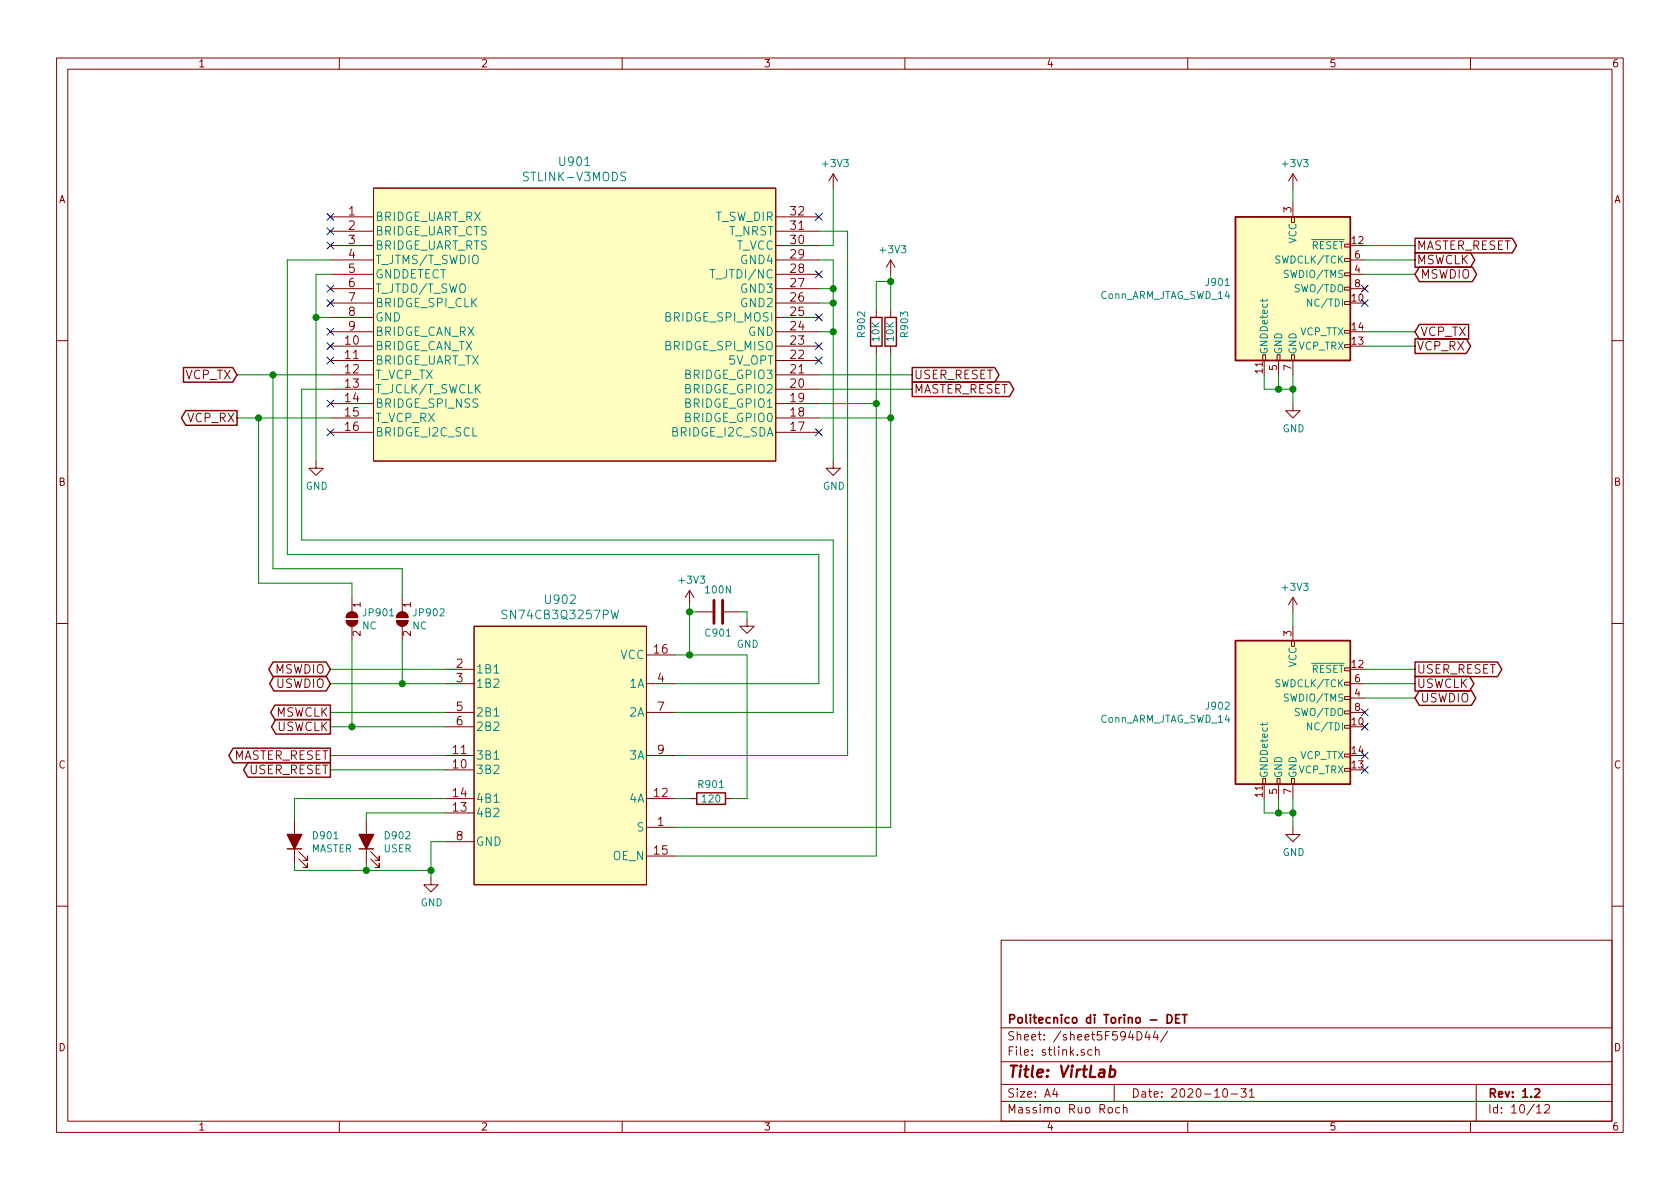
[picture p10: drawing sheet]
<svg xmlns="http://www.w3.org/2000/svg" width="297mm" height="210mm" viewBox="0 0 297 210" stroke-linecap="round" stroke-linejoin="round" font-family="sans-serif">
<defs><g id="words">
<text font-size="2.8" fill="#840000" x="178" y="190.5">Title: VirtLab</text>
<g font-size="2.1" fill="#008484">
<text x="99.1" y="29.4">U901</text>
<text x="92.9" y="32">STLINK-V3MODS</text>
<text x="66.3" y="39.1">BRIDGE_UART_RX</text>
<text x="66.3" y="41.6">BRIDGE_UART_CTS</text>
<text x="126.4" y="39.1">T_SW_DIR</text>
<text x="128.8" y="41.6">T_NRST</text>
<text x="66.3" y="44.2">BRIDGE_UART_RTS</text>
<text x="66.3" y="46.7">T_JTMS/T_SWDIO</text>
<text x="130.1" y="44.2">T_VCC</text>
<text x="131.1" y="46.7">GND4</text>
<text x="66.3" y="49.2">GNDDETECT</text>
<text x="66.3" y="51.8">T_JTDO/T_SWO</text>
<text x="126.4" y="49.2">T_JTDI/NC</text>
<text x="131.1" y="51.8">GND3</text>
<text x="66.3" y="54.3">BRIDGE_SPI_CLK</text>
<text x="66.3" y="56.9">GND</text>
<text x="66.3" y="59.4">BRIDGE_CAN_RX</text>
<text x="117.8" y="56.9">BRIDGE_SPI_MOSI</text>
<text x="131.1" y="54.3">GND2</text>
<text x="132.3" y="59.4">GND</text>
<text x="66.3" y="61.9">BRIDGE_CAN_TX</text>
<text x="66.3" y="64.5">BRIDGE_UART_TX</text>
<text x="117.8" y="61.9">BRIDGE_SPI_MISO</text>
<text x="128.9" y="64.5">5V_OPT</text>
<text x="66.3" y="67">T_VCP_TX</text>
<text x="66.3" y="69.6">T_JCLK/T_SWCLK</text>
<text x="121.3" y="69.6">BRIDGE_GPIO2</text>
<text x="121.3" y="67">BRIDGE_GPIO3</text>
<text x="66.3" y="72.1">BRIDGE_SPI_NSS</text>
<text x="66.3" y="74.6">T_VCP_RX</text>
<text x="66.3" y="77.2">BRIDGE_I2C_SCL</text>
<text x="118.8" y="77.2">BRIDGE_I2C_SDA</text>
<text x="121.3" y="74.6">BRIDGE_GPIO0</text>
<text x="121.3" y="72.1">BRIDGE_GPIO1</text>
<text x="96.5" y="106.8">U902</text>
<text x="89.4" y="109.5">SN74CB3Q3257PW</text>
<text x="84.1" y="119.1">1B1</text>
<text x="109.7" y="116.6">VCC</text>
<text x="84.1" y="121.6">1B2</text>
<text x="111.4" y="121.6">1A</text>
<text x="84.1" y="126.7">2B1</text>
<text x="84.1" y="129.3">2B2</text>
<text x="111.4" y="126.7">2A</text>
<text x="84.1" y="136.9">3B2</text>
<text x="84.1" y="134.3">3B1</text>
<text x="111.4" y="134.3">3A</text>
<text x="84.1" y="142">4B1</text>
<text x="111.4" y="142">4A</text>
<text x="84.1" y="144.5">4B2</text>
<text x="84.1" y="149.6">GND</text>
<text x="112.6" y="147">S</text>
<text x="108.4" y="152.1">OE_N</text>
</g>
<g font-size="2.1" fill="#840000">
<text x="61.6" y="38.1">1</text>
<text x="61.6" y="40.6">2</text>
<text x="139.8" y="40.6">31</text>
<text x="139.8" y="38.1">32</text>
<text x="61.6" y="43.2">3</text>
<text x="61.6" y="45.7">4</text>
<text x="139.8" y="45.7">29</text>
<text x="139.8" y="43.2">30</text>
<text x="250.4" y="46.7">MSWCLK</text>
<text x="250.4" y="44.2">MASTER_RESET</text>
<text x="61.6" y="48.3">5</text>
<text x="61.6" y="50.8">6</text>
<text x="61.6" y="53.3">7</text>
<text x="139.8" y="53.3">26</text>
<text x="139.8" y="50.8">27</text>
<text x="139.8" y="48.3">28</text>
<text x="251.1" y="49.3">MSWDIO</text>
<text x="61.6" y="55.9">8</text>
<text x="61.6" y="58.4">9</text>
<text x="139.8" y="58.4">24</text>
<text x="139.8" y="55.9">25</text>
<text x="251.1" y="59.4">VCP_TX</text>
<text x="61.1" y="61">10</text>
<text x="61.1" y="63.5">11</text>
<text x="139.8" y="63.5">22</text>
<text x="139.8" y="61">23</text>
<text x="250.4" y="62">VCP_RX</text>
<text x="32.7" y="67.1">VCP_TX</text>
<text x="61.1" y="66">12</text>
<text x="61.1" y="68.6">13</text>
<text x="61.1" y="71.1">14</text>
<text x="139.8" y="71.1">19</text>
<text x="139.8" y="68.6">20</text>
<text x="139.8" y="66">21</text>
<text x="161.5" y="69.6">MASTER_RESET</text>
<text x="161.5" y="67.1">USER_RESET</text>
<text x="33.2" y="74.7">VCP_RX</text>
<text x="61.1" y="73.7">15</text>
<text x="61.1" y="76.2">16</text>
<text x="139.8" y="76.2">17</text>
<text x="139.8" y="73.7">18</text>
<text x="48.5" y="119.1">MSWDIO</text>
<text x="80.7" y="118.1">2</text>
<text x="115.7" y="115.6">16</text>
<text x="250.4" y="119.1">USER_RESET</text>
<text x="48.8" y="121.7">USWDIO</text>
<text x="80.7" y="120.6">3</text>
<text x="80.7" y="125.7">5</text>
<text x="116.3" y="120.6">4</text>
<text x="116.3" y="125.7">7</text>
<text x="250.4" y="121.7">USWCLK</text>
<text x="251.1" y="124.2">USWDIO</text>
<text x="48.6" y="126.7">MSWCLK</text>
<text x="48.8" y="129.3">USWCLK</text>
<text x="80.7" y="128.3">6</text>
<text x="40.9" y="134.4">MASTER_RESET</text>
<text x="44" y="136.9">USER_RESET</text>
<text x="80.1" y="135.9">10</text>
<text x="80.1" y="133.3">11</text>
<text x="116.3" y="133.3">9</text>
<text x="80.1" y="143.5">13</text>
<text x="80.1" y="141">14</text>
<text x="115.7" y="141">12</text>
<text x="80.7" y="148.6">8</text>
<text x="116.3" y="146">1</text>
<text x="115.7" y="151.1">15</text>
<text x="178" y="184">Sheet: /sheet5F594D44/</text>
<text x="178" y="181">Politecnico di Torino - DET</text>
<text x="178" y="186.7">File: stlink.sch</text>
<text x="178" y="196.9">Massimo Ruo Roch</text>
<text x="178" y="194.1">Size: A4</text>
<text x="200" y="194.1">Date: 2020-10-31</text>
<text x="263" y="194.1">Rev: 1.2</text>
<text x="263" y="196.9">Id: 10/12</text>
</g>
<g font-size="1.8" fill="#840000">
<text x="35" y="11.9">1</text>
<text x="85" y="11.9">2</text>
<text x="135" y="11.9">3</text>
<text x="185" y="11.9">4</text>
<text x="235" y="11.9">5</text>
<text x="285" y="11.9">6</text>
<text x="10.4" y="35.9">A</text>
<text x="285.4" y="35.9">A</text>
<text x="228.3" y="37.6" transform="rotate(-90 228.3 37.6)">3</text>
<text x="239.1" y="43.2">12</text>
<text x="239.5" y="45.7">6</text>
<text x="239.1" y="53.3">10</text>
<text x="239.5" y="48.3">4</text>
<text x="239.5" y="50.8">8</text>
<text x="239.1" y="58.4">14</text>
<text x="223.3" y="66" transform="rotate(-90 223.3 66)">11</text>
<text x="225.8" y="65.5" transform="rotate(-90 225.8 65.5)">5</text>
<text x="228.3" y="65.5" transform="rotate(-90 228.3 65.5)">7</text>
<text x="239.1" y="61">13</text>
<text x="10.4" y="85.9">B</text>
<text x="285.4" y="85.9">B</text>
<text x="63.8" y="107.4" transform="rotate(-90 63.8 107.4)">1</text>
<text x="72.6" y="107.4" transform="rotate(-90 72.6 107.4)">1</text>
<text x="63.8" y="112.5" transform="rotate(-90 63.8 112.5)">2</text>
<text x="72.6" y="112.5" transform="rotate(-90 72.6 112.5)">2</text>
<text x="228.3" y="112.5" transform="rotate(-90 228.3 112.5)">3</text>
<text x="239.1" y="118.1">12</text>
<text x="239.5" y="123.2">4</text>
<text x="239.5" y="120.6">6</text>
<text x="239.5" y="125.7">8</text>
<text x="239.1" y="128.3">10</text>
<text x="10.4" y="135.9">C</text>
<text x="239.1" y="135.9">13</text>
<text x="239.1" y="133.3">14</text>
<text x="285.4" y="135.9">C</text>
<text x="223.3" y="140.9" transform="rotate(-90 223.3 140.9)">11</text>
<text x="225.8" y="140.4" transform="rotate(-90 225.8 140.4)">5</text>
<text x="228.3" y="140.4" transform="rotate(-90 228.3 140.4)">7</text>
<text x="10.4" y="185.9">D</text>
<text x="285.4" y="185.9">D</text>
<text x="35" y="199.9">1</text>
<text x="85" y="199.9">2</text>
<text x="135" y="199.9">3</text>
<text x="185" y="199.9">4</text>
<text x="235" y="199.9">5</text>
<text x="285" y="199.9">6</text>
</g>
<g font-size="1.8" fill="#008484">
<text x="145.6" y="29.6">+3V3</text>
<text x="226.9" y="29.6">+3V3</text>
<text x="155.8" y="44.8">+3V3</text>
<text x="225.9" y="46.6">SWDCLK/TCK</text>
<text x="229.2" y="43.1" transform="rotate(-90 229.2 43.1)">VCC</text>
<text x="231.9" y="44.1">RESET</text>
<text x="194.5" y="52.9">Conn_ARM_JTAG_SWD_14</text>
<text x="213.4" y="50.6">J901</text>
<text x="227.5" y="49.1">SWDIO/TMS</text>
<text x="229.3" y="51.7">SWO/TDO</text>
<text x="153" y="59.5" transform="rotate(-90 153 59.5)">R902</text>
<text x="160.6" y="59.5" transform="rotate(-90 160.6 59.5)">R903</text>
<text x="229.8" y="59.3">VCP_TTX</text>
<text x="231.9" y="54.2">NC/TDI</text>
<text x="155.5" y="60.3" transform="rotate(-90 155.5 60.3)">10K</text>
<text x="158" y="60.3" transform="rotate(-90 158 60.3)">10K</text>
<text x="224.2" y="62.7" transform="rotate(-90 224.2 62.7)">GNDDetect</text>
<text x="226.7" y="62.7" transform="rotate(-90 226.7 62.7)">GND</text>
<text x="229.2" y="62.7" transform="rotate(-90 229.2 62.7)">GND</text>
<text x="229.6" y="61.8">VCP_TRX</text>
<text x="226.8" y="76.4">GND</text>
<text x="54.1" y="86.6">GND</text>
<text x="145.5" y="86.6">GND</text>
<text x="120.2" y="103.2">+3V3</text>
<text x="124.9" y="104.9">100N</text>
<text x="226.9" y="104.5">+3V3</text>
<text x="64.1" y="111.3">NC</text>
<text x="64.4" y="109">JP901</text>
<text x="72.9" y="111.3">NC</text>
<text x="73.3" y="109">JP902</text>
<text x="124.9" y="112.6">C901</text>
<text x="130.3" y="114.5">GND</text>
<text x="229.2" y="118" transform="rotate(-90 229.2 118)">VCC</text>
<text x="231.9" y="119">RESET</text>
<text x="213.4" y="125.5">J902</text>
<text x="225.9" y="121.5">SWDCLK/TCK</text>
<text x="227.5" y="124.1">SWDIO/TMS</text>
<text x="194.5" y="127.8">Conn_ARM_JTAG_SWD_14</text>
<text x="229.3" y="126.6">SWO/TDO</text>
<text x="231.9" y="129.2">NC/TDI</text>
<text x="224.2" y="137.7" transform="rotate(-90 224.2 137.7)">GNDDetect</text>
<text x="226.7" y="137.7" transform="rotate(-90 226.7 137.7)">GND</text>
<text x="229.2" y="137.7" transform="rotate(-90 229.2 137.7)">GND</text>
<text x="229.6" y="136.8">VCP_TRX</text>
<text x="229.8" y="134.2">VCP_TTX</text>
<text x="123.6" y="139.4">R901</text>
<text x="124.3" y="141.9">120</text>
<text x="55.5" y="148.4">D901</text>
<text x="68.2" y="148.4">D902</text>
<text x="55" y="150.7">MASTER</text>
<text x="67.9" y="150.7">USER</text>
<text x="226.8" y="151.4">GND</text>
<text x="74.4" y="160.3">GND</text>
</g>
</g></defs>
<g fill="none" stroke="#840000" stroke-width=".18">
<path d="M10 10.3h277v189.9h-277zM12 12.2h273v186.1h-273zM60 10.3v1.9M110 10.3v1.9M160 10.3v1.9M210 10.3v1.9M260 10.3v1.9M58.4 38.3h7.6M66 33.3h71.2v48.2h-71.2zM137.2 38.3h7.6M147.3 30.7l-.7 1.3M147.3 30.7v2.6"/>
<path d="M147.3 30.7l.8 1.3M228.3 38.3h.6v1.1h-.6zM228.6 30.7v2.6M228.6 35.8v2.5M228.6 30.7l-.8 1.3M228.6 30.7l.8 1.3M58.4 40.9h7.6M58.4 58.7h7.6M58.4 56.1h7.6M58.4 53.6h7.6M58.4 51h7.6M58.4 48.5h7.6"/>
<path d="M58.4 46h7.6M58.4 43.4h7.6M137.2 40.9h7.6M137.2 58.7h7.6M137.2 56.1h7.6M137.2 53.6h7.6M137.2 51h7.6M137.2 48.5h7.6M137.2 46h7.6M137.2 43.4h7.6M154.9 54.9v1.2M157.5 46v2.5"/>
<path d="M157.5 54.9v1.2M157.5 46l-.8 1.2M157.5 46l.7 1.2M237.7 48.3h1.1v.5h-1.1zM237.7 58.4h1.1v.5h-1.1zM237.7 53.3h1.1v.5h-1.1zM237.7 50.8h1.1v.5h-1.1zM237.7 43.2h1.1v.5h-1.1zM237.7 45.7h1.1v.5h-1.1zM238.8 51h2.5M238.8 48.5h2.5M238.8 46h2.5"/>
<path d="M10 60.2h2M58.4 61.2h7.6M58.4 63.7h7.6M58.4 66.3h7.6M58.4 68.8h7.6M58.4 71.4h7.6M58.4 73.9h7.6M58.4 76.4h7.6M137.2 61.2h7.6M137.2 63.7h7.6M137.2 66.3h7.6M137.2 68.8h7.6"/>
<path d="M137.2 71.4h7.6M137.2 73.9h7.6M137.2 76.4h7.6M154.9 61.2v1.3M157.5 61.2v1.3M223.3 62.7h.5v1h-.5zM225.8 62.7h.5v1h-.5zM226.1 63.7v2.6M228.3 62.7h.6v1h-.6zM228.6 71.4v1.2h1.3l-1.3 1.3-1.3-1.3h1.3M228.6 63.7v2.6M237.7 61h1.1v.5h-1.1z"/>
<path d="M285 60.2h2M55.9 81.5v1.3h1.2l-1.2 1.3-1.3-1.3h1.3M147.3 81.5v1.3h1.3l-1.3 1.3-1.3-1.3h1.3M10 110.3h2M61.2 109.7h2a1.02 1.02 0 0 1-1 1 1.02 1.02 0 0 1-1-1zM61.6 108.4a1.03 1.03 0 0 1 1.1-.1 1.03 1.03 0 0 1 .5 .9h-2l.1-.3zM62.2 105.7v2.5M62.2 110.7v2.6M70.1 109.7h2a1.02 1.02 0 0 1-1 1 1.02 1.02 0 0 1-1-1zM70.3 108.6a1.02 1.02 0 0 1 1.2-.4 1.02 1.02 0 0 1 .6 1h-2zM71.1 105.7v2.5M71.1 110.7v2.6"/>
<path d="M78.7 118.4h5.1M83.8 110.7h30.5v45.8h-30.5zM114.3 115.8h5.1M121.9 104.4l-.7 1.3M121.9 104.4v2.5M121.9 104.4l.8 1.3M123.2 108.2h2.8M128 108.2h2.8M132.1 109.5v1.2h1.2l-1.2 1.3-1.3-1.3h1.3M228.3 113.3h.6v1h-.6zM228.6 105.7l-.8 1.2M228.6 105.7v2.5"/>
<path d="M228.6 110.7v2.6M228.6 105.7l.8 1.2M237.7 118.1h1.1v.5h-1.1zM285 110.3h2M78.7 120.9h5.1M78.7 126h5.1M78.7 136.1h5.1M78.7 133.6h5.1M78.7 128.5h5.1M114.3 120.9h5.1M114.3 126h5.1M114.3 133.6h5.1"/>
<path d="M223.3 137.7h.5v1h-.5zM225.8 137.7h.5v1h-.5zM226.1 138.7v2.5M228.3 137.7h.6v1h-.6zM228.6 138.7v2.5M237.7 123.2h1.1v.5h-1.1zM237.7 135.9h1.1v.5h-1.1zM237.7 133.3h1.1v.6h-1.1zM237.7 128.3h1.1v.5h-1.1zM237.7 125.7h1.1v.5h-1.1zM237.7 120.6h1.1v.6h-1.1zM238.8 123.4h2.5"/>
<path d="M238.8 120.9h2.5M238.8 126h2.5M52.1 145v7.6M52.8 151.9l1.6 1.5v-.8v.8h-.8M52.8 150.6l1.6 1.5v-.7v.7h-.8M64.8 145v7.6M65.5 151.9l1.6 1.5v-.8v.8h-.8M65.5 150.6l1.6 1.5v-.7v.7h-.8M76.2 155.2v1.3h1.3l-1.3 1.2-1.3-1.2h1.3M78.7 141.2h5.1M78.7 143.8h5.1M78.7 148.8h5.1"/>
<path d="M114.3 141.2h5.1M114.3 146.3h5.1M114.3 151.4h5.1M121.9 141.2h1.3M128.3 141.2h1.2M228.6 146.3v1.3h1.3l-1.3 1.2-1.3-1.2h1.3M10 160.2h2M177 166.3h108v32h-108zM285 160.2h2M60 198.3v1.9M110 198.3v1.9M160 198.3v1.9"/>
<path d="M177 194.8h108M177 191.8h108M177 187.8h108M177 181.8h108M186.5 192.5l-.4 1h1M186.8 193v1M191.7 185.7l-.4-.1-.2 .2 .1 .2 .5 .2v.3h-.6M193.1 185.7l-.5-.1-.3 .3 .1 .6 .2 .1 .5-.1M193.7 185.7l.2-.1 .4 .1v.9M193.7 185.1v1.5M197 191.8v3M198 195.9l-.4-.1-.3 .3v.6l.3 .1 .4-.1"/>
<path d="M198.6 196l.2-.2 .4 .1 .1 .9M198.6 195.3v1.5M201 182.4a.76 .76 0 0 1 .9 .8 .76 .76 0 0 1-.9 .7zM202.8 182.3l-.3 1.1h.9M203.2 182.9v1M204.3 182.3l-.4 1.1h.9M204.6 182.9v1M206.5 182.3l-1.3 2M210 198.3v1.9M216.3 192.7l.4-.2a.94 .94 0 0 1 0 1.5 .79 .79 0 0 1-.4-1.3zM217.7 193.5h1.1M219.4 192.5h.9l-.5 .6 .5 .1v.7l-.3 .1-.6-.1"/>
<path d="M220.9 193l.4-.5v1.5M220.9 194h.9M260 198.3v1.9M261 191.8v6.5M271.7 195.8l.4-.5v1.5M271.7 196.8h.8M273.1 195.5l.2-.2h.4l.2 .2 .1 .3-.1 .2-.9 .8h1"/>
</g>
<path d="M206.4 179.4a.76 .76 0 0 1 .8 .8 .76 .76 0 0 1-.8 .7zM208.6 179.4h-.7v1.5h.7M209 179.4h.9M209.4 179.4v1.5M207.9 180.1h.5M271.4 192.7l.2-.2h.4l.2 .5-.9 1h.9" fill="none" stroke="#840000" stroke-width=".3"/>
<path d="M196.3 189.2h.8l.1 .3-.1 .6a.66 .66 0 0 1-1 .2M196.4 188.4l-.3 2" fill="none" stroke="#840000" stroke-width=".41"/>
<g fill="none" stroke="#840000" stroke-width=".25">
<path d="M218.4 38.3h20.4v25.4h-20.4zM153.9 56.1h2.1v5.1h-2.1zM156.5 56.1h2v5.1h-2zM250.2 44.7h9.8l.8 1.3-.8 1.3h-9.8zM250.2 59.9h9.1l.7 1.3-.7 1.3h-9.1zM250.2 42.1h17.2l.7 1.3-.7 1.3h-17.2zM251 47.2h9.3l.8 1.3-.8 1.3h-9.3l-.8-1.3zM251 57.4h8.7v2.6h-8.7l-.8-1.3zM32.4 65h8.7l.8 1.3-.8 1.3h-8.7zM32.8 72.6h9.1v2.6h-9.1l-.7-1.3zM161.3 67.5h17.2l.7 1.3-.7 1.3h-17.2zM161.3 65h14.6l.7 1.3-.7 1.3h-14.6z"/>
<path d="M48.3 117.1h9.4l.7 1.3-.7 1.3h-9.4l-.8-1.3zM48.4 119.6h9.3l.7 1.3-.7 1.3h-9.3l-.7-1.3zM218.4 113.3h20.4v25.4h-20.4zM250.2 117.1h14.6l.7 1.3-.7 1.3h-14.6zM250.2 119.6h9.6l.8 1.3-.8 1.3h-9.6zM41.2 132.3h17.2v2.6h-17.2l-.7-1.3zM43.8 134.8h14.6v2.6h-14.6l-.7-1.3zM48.6 124.7h9.8v2.6h-9.8l-.7-1.3zM48.8 127.2h9.6v2.6h-9.6l-.8-1.3zM251 122.1h9.2l.7 1.3-.7 1.3h-9.2l-.8-1.3zM50.8 150.1h2.5M63.5 150.1h2.5"/>
<path d="M123.2 140.2h5.1v2h-5.1z"/>
</g>
<path d="M126.2 106.2v4M127.8 106.2v4" fill="none" stroke="#840000" stroke-width=".51"/>
<g fill="#ffffc2" stroke="#ffffc2" stroke-width=".18">
<path d="M66 33.3h71.2v48.2h-71.2z"/>
<path d="M218.4 113.3h20.4v25.4h-20.4z"/>
<path d="M83.8 110.7h30.5v45.8h-30.5z"/>
<path d="M218.4 38.3h20.4v25.4h-20.4z"/>
</g>
<path d="M125.6 47.7h.8M223.2 52.9v.5M224.1 52.9l-.2 .3h-1.1M231.9 52.9v1.2l-.7-1.2v1.2M87.4 119h.8M108.1 107.9l.3 1.5 .3-1.1 .3 1.1 .4-1.5M87.4 134.3h.8M87.4 126.6h.8M223.2 127.8v.5M224.1 127.8l-.2 .3h-1.1M231.9 127.8v1.3l-.7-1.3v1.3M87.4 141.9h.8" fill="none" stroke="#008484" stroke-width=".18"/>
<g fill="#840000" stroke="#840000" stroke-width=".25">
<path d="M50.8 147.6h2.5l-1.2 2.5z"/>
<path d="M63.5 147.6h2.5l-1.2 2.5z"/>
</g>
<g fill="#840000" stroke="#840000" stroke-width=".18">
<path d="M61.6 108.4a1.03 1.03 0 0 1 1.1-.1 1.03 1.03 0 0 1 .5 .9h-2l.1-.3z"/>
<path d="M61.2 109.7h2a1.02 1.02 0 0 1-1 1 1.02 1.02 0 0 1-1-1z"/>
<path d="M70.3 108.6a1.02 1.02 0 0 1 1.2-.4 1.02 1.02 0 0 1 .6 1h-2z"/>
<path d="M70.1 109.7h2a1.02 1.02 0 0 1-1 1 1.02 1.02 0 0 1-1-1z"/>
</g>
<g fill="none" stroke="#008400" stroke-width=".18">
<path d="M147.3 33.3v10.1h-2.5M228.6 33.3v2.5M55.9 56.1h2.5M58.4 46h-7.6v52h94v22.9h-25.4M58.4 48.5h-2.5v33M144.8 46h2.5v35.5M144.8 40.9h5.1v92.7h-30.5M144.8 51h2.5M144.8 53.6h2.5M144.8 58.7h2.5M157.5 49.8h-2.6v5.1M157.5 48.5v6.4"/>
<path d="M241.3 46h8.9M241.3 58.7h8.9M241.3 48.5h8.9M241.3 43.4h8.9M41.9 66.3h16.5M41.9 73.9h16.5M45.7 73.9v29.2h16.5v2.6M48.3 66.3v34.3h22.8v5.1M58.4 68.8h-5.1v26.7h94v30.5h-27.9M144.8 66.3h16.5M144.8 68.8h16.5M144.8 71.4h10.1"/>
<path d="M144.8 73.9h12.7M154.9 62.5v88.9h-35.5M157.5 62.5v83.8h-38.1M223.5 66.3v2.5h5.1M226.1 66.3v2.5M228.6 66.3v5.1M241.3 61.2h8.9M58.4 118.4h20.3M62.2 113.3v15.2M71.1 113.3v7.6M119.4 115.8h12.7v25.4h-2.6M121.9 106.9v8.9"/>
<path d="M121.9 108.2h1.3M130.8 108.2h1.3v1.3M228.6 108.2v2.5M241.3 118.4h8.9M58.4 120.9h20.3M58.4 136.1h20.3M58.4 133.6h20.3M58.4 126h20.3M58.4 128.5h20.3M241.3 120.9h8.9M241.3 123.4h8.9M52.1 152.6v1.3h24.1"/>
<path d="M64.8 152.6v1.3M78.7 143.8h-13.9v1.2M78.7 148.8h-2.5v6.4M78.7 141.2h-26.6v3.8M119.4 141.2h2.5M223.5 141.2v2.6h5.1M226.1 141.2v2.6M228.6 141.2v5.1"/>
</g>
<g fill="#008400" stroke="#008400" stroke-width=".25">
<circle cx="154.9" cy="71.4" r=".51"/>
<circle cx="226.1" cy="68.8" r=".51"/>
<circle cx="48.3" cy="66.3" r=".51"/>
<circle cx="147.3" cy="51" r=".51"/>
<circle cx="157.5" cy="73.9" r=".51"/>
<circle cx="55.9" cy="56.1" r=".51"/>
<circle cx="45.7" cy="73.9" r=".51"/>
<circle cx="228.6" cy="68.8" r=".51"/>
<circle cx="147.3" cy="53.6" r=".51"/>
<circle cx="64.8" cy="153.9" r=".51"/>
<circle cx="62.2" cy="128.5" r=".51"/>
<circle cx="147.3" cy="58.7" r=".51"/>
<circle cx="71.1" cy="120.9" r=".51"/>
<circle cx="76.2" cy="153.9" r=".51"/>
<circle cx="121.9" cy="115.8" r=".51"/>
<circle cx="228.6" cy="143.8" r=".51"/>
<circle cx="226.1" cy="143.8" r=".51"/>
<circle cx="157.5" cy="49.8" r=".51"/>
<circle cx="121.9" cy="108.2" r=".51"/>
</g>
<g fill="none" stroke="#000084" stroke-width=".18">
<path d="M57.8 37.7l1.2 1.3M59 37.7l-1.2 1.3M144.2 37.7l1.2 1.3M145.4 37.7l-1.2 1.3M57.8 50.4l1.2 1.3M57.8 53l1.2 1.2M57.8 58.1l1.2 1.2M57.8 40.3l1.2 1.2M57.8 42.8l1.2 1.2M59 50.4l-1.2 1.3M59 53l-1.2 1.2M59 58.1l-1.2 1.2"/>
<path d="M59 40.3l-1.2 1.2M59 42.8l-1.2 1.2M144.2 47.9l1.2 1.2M144.2 55.5l1.2 1.2M145.4 47.9l-1.2 1.2M145.4 55.5l-1.2 1.2M240.7 50.4l1.2 1.3M240.7 53l1.2 1.2M241.9 50.4l-1.2 1.3M241.9 53l-1.2 1.2M57.8 60.6l1.2 1.2M57.8 70.8l1.2 1.2"/>
<path d="M57.8 75.8l1.2 1.3M57.8 63.1l1.2 1.3M59 60.6l-1.2 1.2M59 70.8l-1.2 1.2M59 75.8l-1.2 1.3M59 63.1l-1.2 1.3M144.2 63.1l1.2 1.3M144.2 60.6l1.2 1.2M144.2 75.8l1.2 1.3M145.4 63.1l-1.2 1.3M145.4 60.6l-1.2 1.2M145.4 75.8l-1.2 1.3"/>
<path d="M240.7 127.9l1.2 1.2M240.7 125.4l1.2 1.2M240.7 133l1.2 1.2M240.7 135.5l1.2 1.2M241.9 127.9l-1.2 1.2M241.9 125.4l-1.2 1.2M241.9 133l-1.2 1.2M241.9 135.5l-1.2 1.2"/>
</g>
<use href="#words"/>
</svg>
